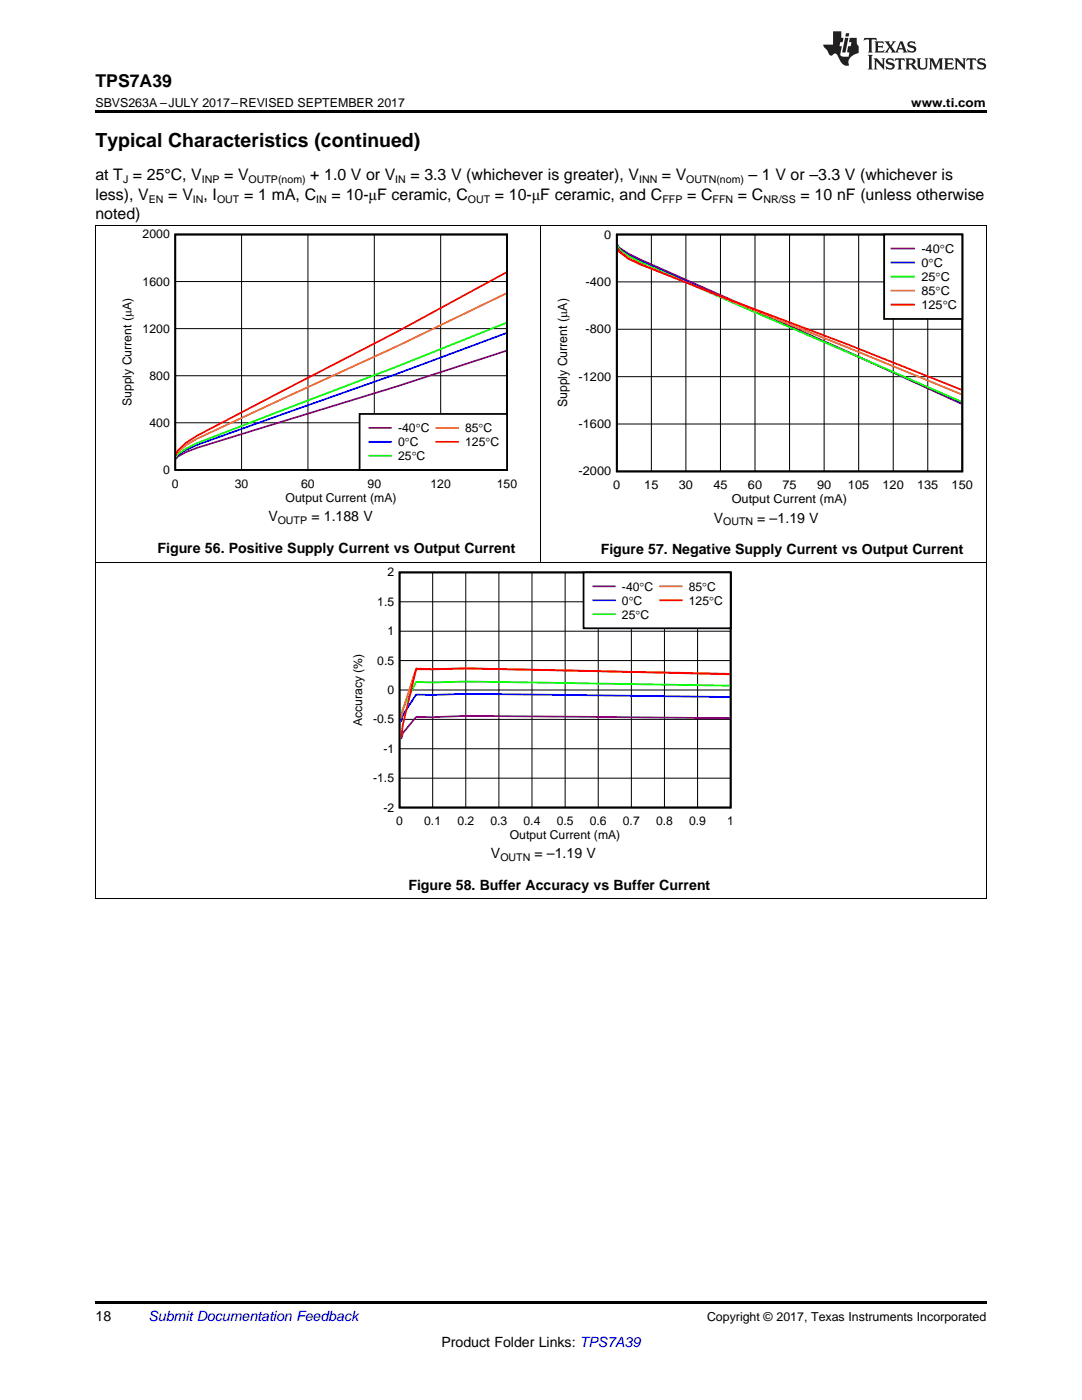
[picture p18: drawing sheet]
<svg xmlns="http://www.w3.org/2000/svg" width="216mm" height="279mm" viewBox="0 0 216 279" stroke-linecap="round" stroke-linejoin="round" font-family="sans-serif">
<defs><g id="words">
<text font-size="3.9" x="19" y="29.3">Typical Characteristics (continued)</text>
<text font-size="3.5" x="19" y="17.3">TPS7A39</text>
<g font-size="3.2">
<text x="19" y="36">at T = 25°C, V</text>
<text x="44.7" y="36">= V</text>
<text x="61.9" y="36">+ 1.0 V or V</text>
<text x="81.9" y="36">= 3.3 V (whichever is greater), V</text>
<text x="132.1" y="36">= V</text>
<text x="149.4" y="36">– 1 V or –3.3 V (whichever is</text>
<text x="19" y="39.9">less), V</text>
<text x="33.6" y="39.9">= V , I</text>
<text x="48.7" y="39.9">= 1 mA, C</text>
<text x="66.2" y="39.9">= 10-μF ceramic, C</text>
<text x="98.7" y="39.9">= 10-μF ceramic, and C</text>
<text x="137.1" y="39.9">= C</text>
<text x="147.2" y="39.9">= C</text>
<text x="159.7" y="39.9">= 10 nF (unless otherwise</text>
<text x="19" y="43.7">noted)</text>
</g>
<g font-size="2.8">
<text x="53.6" y="103.9">V</text>
<text x="62.1" y="103.9">= 1.188 V</text>
<text x="142.4" y="104.3">V</text>
<text x="151.1" y="104.3">= –1.19 V</text>
<text x="31.4" y="110.3">Figure 56. Positive Supply Current vs Output Current</text>
<text x="119.9" y="110.6">Figure 57. Negative Supply Current vs Output Current</text>
<text x="98" y="171.3">V</text>
<text x="106.6" y="171.3">= –1.19 V</text>
<text x="81.5" y="177.7">Figure 58. Buffer Accuracy vs Buffer Current</text>
<text x="19" y="263.6">18</text>
<text x="88.1" y="268.9">Product Folder Links: TPS7A39</text>
</g>
<text font-size="2.8" fill="#0000c8" x="29.6" y="263.6">Submit Documentation Feedback</text>
<g font-size="2.5">
<text x="19" y="21.4">SBVS263A –JULY 2017–REVISED SEPTEMBER 2017</text>
<text x="181.8" y="21.4">www.ti.com</text>
<text x="120.5" y="47.6">0</text>
<text x="183.8" y="50.5">-40qC</text>
<text x="183.8" y="53.3">0</text>
<text x="185.3" y="53.3">qC</text>
<text x="116.9" y="57.1">-400</text>
<text x="183.8" y="56.1">25qC</text>
<text x="183.8" y="58.9">85qC</text>
<text x="183.8" y="61.7">125qC</text>
<text x="116.9" y="66.5">-800</text>
<text x="115.4" y="76">-1200</text>
<text x="113.2" y="81.3" transform="rotate(-90 113.2 81.3)">Supply Current (PA)</text>
<text x="115.4" y="85.4">-1600</text>
<text x="115.4" y="94.9">-2000</text>
<text x="122.4" y="97.7">0</text>
<text x="128.6" y="97.7">15</text>
<text x="135.5" y="97.7">30</text>
<text x="142.3" y="97.7">45</text>
<text x="146" y="100.5">Output Current (mA)</text>
<text x="149.2" y="97.7">60</text>
<text x="156.1" y="97.7">75</text>
<text x="163" y="97.7">90</text>
<text x="169.2" y="97.7">105</text>
<text x="176.1" y="97.7">120</text>
<text x="183" y="97.7">135</text>
<text x="189.9" y="97.7">150</text>
<text x="141.1" y="263.6">Copyright © 2017, Texas Instruments Incorporated</text>
</g>
<g font-size="2.4">
<text x="28.5" y="47.6">2000</text>
<text x="28.5" y="57">1600</text>
<text x="28.5" y="66.4">1200</text>
<text x="29.8" y="75.8">800</text>
<text x="26.2" y="81.1" transform="rotate(-90 26.2 81.1)">Supply Current (PA)</text>
<text x="29.8" y="85.2">400</text>
<text x="79.4" y="86.3">-40qC</text>
<text x="79.4" y="89">0qC</text>
<text x="92.8" y="86.3">85qC</text>
<text x="92.8" y="89">125qC</text>
<text x="32.5" y="94.6">0</text>
<text x="79.4" y="91.8">25qC</text>
<text x="34.3" y="97.4">0</text>
<text x="46.8" y="97.4">30</text>
<text x="57" y="100.1">Output Current (mA)</text>
<text x="60.1" y="97.4">60</text>
<text x="73.3" y="97.4">90</text>
<text x="85.9" y="97.4">120</text>
<text x="99.1" y="97.4">150</text>
<text x="77.3" y="115">2</text>
<text x="124.1" y="117.9">-40qC</text>
<text x="137.4" y="117.9">85qC</text>
<text x="75.3" y="120.9">1.5</text>
<text x="124.1" y="120.7">0q</text>
<text x="124.1" y="123.4">25qC</text>
<text x="126.4" y="120.7">C</text>
<text x="137.4" y="120.7">125qC</text>
<text x="77.3" y="126.8">1</text>
<text x="75.3" y="132.6">0.5</text>
<text x="77.3" y="138.5">0</text>
<text x="72.2" y="144.9" transform="rotate(-90 72.2 144.9)">Accuracy (%)</text>
<text x="74.5" y="144.4">-0.5</text>
<text x="76.5" y="150.2">-1</text>
<text x="74.5" y="156.1">-1.5</text>
<text x="76.5" y="162">-2</text>
<text x="79.1" y="164.7">0</text>
<text x="84.6" y="164.7">0.1</text>
<text x="91.3" y="164.7">0.2</text>
<text x="97.9" y="164.7">0.3</text>
<text x="101.7" y="167.5">Output Current (mA)</text>
<text x="104.5" y="164.7">0.4</text>
<text x="111.1" y="164.7">0.5</text>
<text x="117.7" y="164.7">0.6</text>
<text x="124.3" y="164.7">0.7</text>
<text x="130.9" y="164.7">0.8</text>
<text x="137.5" y="164.7">0.9</text>
<text x="145.1" y="164.7">1</text>
</g>
<g font-size="2.1">
<text x="24.6" y="36.6">J</text>
<text x="29.7" y="40.5">EN</text>
<text x="38.5" y="40.5">IN</text>
<text x="40.3" y="36.6">INP</text>
<text x="43.3" y="40.5">OUT</text>
<text x="49.6" y="36.6">OUTP(nom)</text>
<text x="63.1" y="40.5">IN</text>
<text x="78.9" y="36.6">IN</text>
<text x="93.3" y="40.5">OUT</text>
<text x="127.5" y="36.6">INN</text>
<text x="132.2" y="40.5">FFP</text>
<text x="136.9" y="36.6">OUTN(nom)</text>
<text x="142.2" y="40.5">FFN</text>
<text x="152.3" y="40.5">NR/SS</text>
<text x="55.4" y="104.5">OUTP</text>
<text x="144.3" y="104.8">OUTN</text>
<text x="99.8" y="171.9">OUTN</text>
</g>
</g></defs>
<path d="M19 259.7h177.8v.5h-177.8z" fill="#000"/>
<path d="M19.1 112.4v67M196.8 112.4v67M19 179.4h177.8" fill="none" stroke="#000" stroke-width=".2"/>
<path d="M69.9 113.3h76.1v54.8h-76.1z" fill-rule="evenodd" fill="#fff"/>
<path d="M79.7 114.2h66.1v47h-66.1z" fill="none" stroke="#000" stroke-width=".35"/>
<g fill="none" stroke="#000" stroke-width=".2">
<path d="M86.3 114.2v47M92.9 114.2v47M99.5 114.2v47M106.2 114.2v47M112.8 114.2v47M119.4 114.2v47M126 114.2v47M132.6 114.2v47M139.2 114.2v47M79.7 137.7h66.1M79.7 131.8h66.1M79.7 126h66.1"/>
<path d="M79.7 120.1h66.1M79.7 155.3h66.1M79.7 149.4h66.1M79.7 143.6h66.1"/>
</g>
<path d="M145.6 143.3l-52.7-.4-6.6 .2h-3.3l-2.6 3.2-.3 1.2" fill="none" stroke="#800080" stroke-width=".35"/>
<path d="M145.6 139.1l-52.7-.6-6.6 .2-3.3-.1-2.6 4.1-.3 1.3" fill="none" stroke="#00f" stroke-width=".35"/>
<path d="M145.6 136.8l-52.7-.8-6.6 .2-3.3-.1-2.6 5.3-.3 1.4" fill="none" stroke="#0f0" stroke-width=".35"/>
<path d="M145.6 134.5l-52.7-1.1-6.6 .1-3.3-.1-2.6 8.3-.3 1.6" fill="none" stroke="#f60" stroke-width=".35"/>
<path d="M145.6 134.6l-52.7-1.2-9.9 .1-2.6 11.1-.3 2.6" fill="none" stroke="#f00" stroke-width=".35"/>
<path d="M116.4 114.2h29.4v11.2h-29.4z" fill-rule="evenodd" fill="#fff"/>
<path d="M116.4 114.2h29.4v11.2h-29.4z" fill="none" stroke="#000" stroke-width=".35"/>
<path d="M118.4 117h4.3" fill="none" stroke="#800080" stroke-width=".35"/>
<path d="M118.4 119.8h4.3" fill="none" stroke="#00f" stroke-width=".35"/>
<path d="M118.4 122.6h4.3" fill="none" stroke="#0f0" stroke-width=".35"/>
<path d="M131.7 117h4.3" fill="none" stroke="#f60" stroke-width=".35"/>
<path d="M131.7 119.8h4.3" fill="none" stroke="#f00" stroke-width=".35"/>
<g fill="none" stroke="#000" stroke-width=".2">
<path d="M19.1 45v67.4M107.9 45v67.4M123.1 56.3h68.9M130 46.8v47.3M136.9 46.8v47.3M143.8 46.8v47.3M150.7 46.8v47.3M157.5 46.8v47.3M164.4 46.8v47.3M171.3 46.8v47.3M178.2 46.8v47.3M185.1 46.8v47.3"/>
<path d="M196.8 45v67.4M123.1 75.2h68.9M123.1 65.7h68.9M123.1 84.6h68.9M19 112.3h177.8"/>
</g>
<path d="M123.1 46.8h68.9v47.3h-68.9z" fill="none" stroke="#000" stroke-width=".36"/>
<path d="M123.3 48.9l.2 .5 1.9 1.2 2.3 1.2 41.3 18.3 22.8 10.5" fill="none" stroke="#800080" stroke-width=".36"/>
<path d="M123.3 49.1l.2 .5 1.9 1.3 2.3 1.2 64.1 28.2" fill="none" stroke="#00f" stroke-width=".36"/>
<path d="M123.3 49.2l.2 .6 1.9 1.3 2.3 1.1 64.1 28" fill="none" stroke="#0f0" stroke-width=".36"/>
<path d="M123.3 49.4l.2 .7 1.9 1.3 2.3 1.2 64.1 26.1" fill="none" stroke="#f60" stroke-width=".36"/>
<path d="M123.3 49.6l.2 .6 1.9 1.4 2.3 1.1 18.4 7.3 22.9 8.7 22.8 9.1" fill="none" stroke="#f00" stroke-width=".36"/>
<path d="M176.4 46.8h15.6v16.8h-15.6z" fill-rule="evenodd" fill="#fff"/>
<path d="M176.4 46.8h15.6v16.9h-15.6z" fill="none" stroke="#000" stroke-width=".36"/>
<path d="M177.9 49.6h4.5" fill="none" stroke="#800080" stroke-width=".36"/>
<path d="M177.9 52.4h4.5" fill="none" stroke="#00f" stroke-width=".36"/>
<path d="M177.9 55.2h4.5" fill="none" stroke="#0f0" stroke-width=".36"/>
<path d="M177.9 58h4.5" fill="none" stroke="#f60" stroke-width=".36"/>
<path d="M177.9 60.8h4.5" fill="none" stroke="#f00" stroke-width=".36"/>
<path d="M23.9 45.8h79.2v54.9h-79.2z" fill-rule="evenodd" fill="#fff"/>
<path d="M35 46.8h66.2v47h-66.2z" fill="none" stroke="#000" stroke-width=".35"/>
<path d="M35 56.2h66.2M48.2 46.8v47M61.4 46.8v47M74.7 46.8v47M87.9 46.8v47M35 75h66.2M35 65.6h66.2M35 84.4h66.2" fill="none" stroke="#000" stroke-width=".2"/>
<path d="M101 70l-21.9 7.1-39.7 12.3-2.2 .8-1.8 1-.3 .4" fill="none" stroke="#800080" stroke-width=".35"/>
<path d="M101 66.5l-21.9 8.1-39.7 14.2-2.2 .9-1.8 1.2-.3 .5" fill="none" stroke="#00f" stroke-width=".35"/>
<path d="M101 64.4l-21.9 8.8-39.7 15.2-2.2 1.1-1.8 1.2-.3 .5" fill="none" stroke="#0f0" stroke-width=".35"/>
<path d="M101 58.6l-21.9 10.6-39.7 18.3-2.2 1.3-1.8 1.5-.3 .6" fill="none" stroke="#f60" stroke-width=".35"/>
<path d="M101 54.4l-21.9 11.9-39.7 20.6-2.2 1.4-1.8 1.7-.3 .6" fill="none" stroke="#f00" stroke-width=".35"/>
<path d="M71.8 82.6h29.4v11.2h-29.4z" fill-rule="evenodd" fill="#fff"/>
<path d="M71.8 82.6h29.4v11.2h-29.4z" fill="none" stroke="#000" stroke-width=".35"/>
<path d="M73.7 85.4h4.3" fill="none" stroke="#800080" stroke-width=".35"/>
<path d="M73.7 88.2h4.3" fill="none" stroke="#00f" stroke-width=".35"/>
<path d="M73.7 91h4.3" fill="none" stroke="#0f0" stroke-width=".35"/>
<path d="M87.1 85.4h4.3" fill="none" stroke="#f60" stroke-width=".35"/>
<path d="M87.1 88.2h4.3" fill="none" stroke="#f00" stroke-width=".35"/>
<path d="M19 45h177.8" fill="none" stroke="#000" stroke-width=".2"/>
<path d="M19 22h177.8v.5h-177.8z" fill="#000"/>
<g fill="#231f20">
<path d="M172.5 7.6l-.1 .5 .4-.2h.6v.1v2.1l-.2 .4h.9l-.2-.4v-2.1l.1-.1h.5l.5 .2-.2-.5zM174.5 8.3l.2 .3v1.5l-.2 .4h1.8l.2-.6a1.04 1.04 0 0 1-1.3 .2v-.7h.6l.3 .2v-.6l-.3 .2h-.6v-.6l.8-.1 .4 .3-.2-.5zM176.5 8.3l.9 1.1-.9 1.1h.8l-.2-.2 .4-.7 .5 .7-.2 .2h1.5l-.2-.2 .2-.4h.9l.1 .4-.2 .2h1l-.3-.3-.7-1.9h-.5l-.9 2-.8-1 .9-1h-.8l.1 .3-.4 .5-.3-.6 .1-.2zM179.7 8.6l.4 1h-.7zM181.3 8.4a.63 .63 0 0 0-.2 .7 .63 .63 0 0 0 .6 .4l.6 .2 .1 .2a.75 .75 0 0 1-.7 .4 .75 .75 0 0 1-.6-.5l.1 .7 .1-.1a1.11 1.11 0 0 0 1.5-.6 1.13 1.13 0 0 0-1.2-.8l-.1-.4a1.04 1.04 0 0 1 1.2 .2l-.2-.5-.2 .1-.4-.2zM173.2 10.9l.2 .4v2.2l-.2 .4h1l-.3-.4v-2.2l.3-.4zM174.3 11.6l.3 .4v1.5l-.3 .4h.8l-.2-.4v-1.3l1.5 1.7v-1.9l.2-.4h-.7l.2 .4v.9l-1.1-1.3zM177 11.8a.62 .62 0 0 0-.2 .7 .62 .62 0 0 0 .6 .4l.6 .1 .1 .3a.76 .76 0 0 1-.7 .3 .76 .76 0 0 1-.7-.4l.2 .7 .1-.1a1.11 1.11 0 0 0 1.5-.6 1.13 1.13 0 0 0-1.2-.8l-.1-.4a1.04 1.04 0 0 1 1.2 .2l-.2-.6-.2 .1-.5-.1zM178.7 11.6l-.2 .6a.61 .61 0 0 1 .8-.3v1.6l-.2 .4h.9l-.2-.4v-1.6a.63 .63 0 0 1 .7 .3l-.1-.6zM180.6 11.6l.3 .4v1.5l-.3 .4h1l-.2-.2-.1-.8 .6 .2a.76 .76 0 0 0 1.2 .7l-1-1a.58 .58 0 0 0 .6-.5 .58 .58 0 0 0-.5-.6zM181.4 11.9h.1a.45 .45 0 0 1 .5 .1 .45 .45 0 0 1 .1 .5l-.8 .2zM182.9 11.6l.2 .2a2.17 2.17 0 0 0 .3 1.9 .99 .99 0 0 0 1.6-.6v-1.1l.2-.4h-.7l.2 .2a1.92 1.92 0 0 1-.2 1.8 .6 .6 0 0 1-.9-.5v-1.1l.2-.4zM185.4 11.6l.2 .4v1.5l-.2 .4h.7l-.2-.4v-1.4l.8 1.8 .8-1.8v1.4l-.2 .4h.9l-.2-.4v-1.5l.2-.4h-.8l-.6 1.5-.6-1.5zM188.4 11.6l.2 .4v1.5l-.2 .4h1.8l.1-.6a1.04 1.04 0 0 1-1.2 .1v-.6h.5l.4 .2v-.6l-.4 .2h-.5v-.7h.8l.3 .3-.1-.6zM190.5 11.6l.2 .4v1.5l-.2 .4h.7l-.2-.4v-1.3l1.5 1.7v-1.9l.2-.4h-.7l.2 .4v.9l-1.1-1.3zM192.9 11.6l-.1 .6a.61 .61 0 0 1 .7-.3l.1 1.6-.3 .4h1l-.3-.4 .1-1.6a.63 .63 0 0 1 .7 .3l-.1-.6zM195.2 11.8a.62 .62 0 0 0-.2 .7 .62 .62 0 0 0 .6 .4l.6 .1 .1 .3a.76 .76 0 0 1-.7 .3 .76 .76 0 0 1-.6-.4l.1 .7 .1-.1a1.11 1.11 0 0 0 1.6-.6 1.13 1.13 0 0 0-1.3-.8l-.1-.4a1.04 1.04 0 0 1 1.2 .2l-.1-.6-.2 .1-.5-.1z"/>
<path d="M166.2 6.3v2.6h-1.9v.4l.8 .9a.91 .91 0 0 0 1 .8 .56 .56 0 0 1 .5-.3 .56 .56 0 0 1 .5 .3l.4 .8a1.53 1.53 0 0 0 1.9 1.2 1.54 1.54 0 0 1 1-2.1l.9-.3v-1.4a1.52 1.52 0 0 1-.4-1.6h-1.3l-.2 .8h.5l-.2 .8h-.5l-.1 1v.2l.4 .1-.2 .8a1.93 1.93 0 0 1-1.6-.3l.3-1.8h-.5l.2-.8h.4l.2-.8h-.4v-1.3zM168.6 7.6l-.6 2.9h.7l.6-2.9zM168.8 6.6l-.1 .7h.6l.2-.7z"/>
</g>
<use href="#words"/>
</svg>
